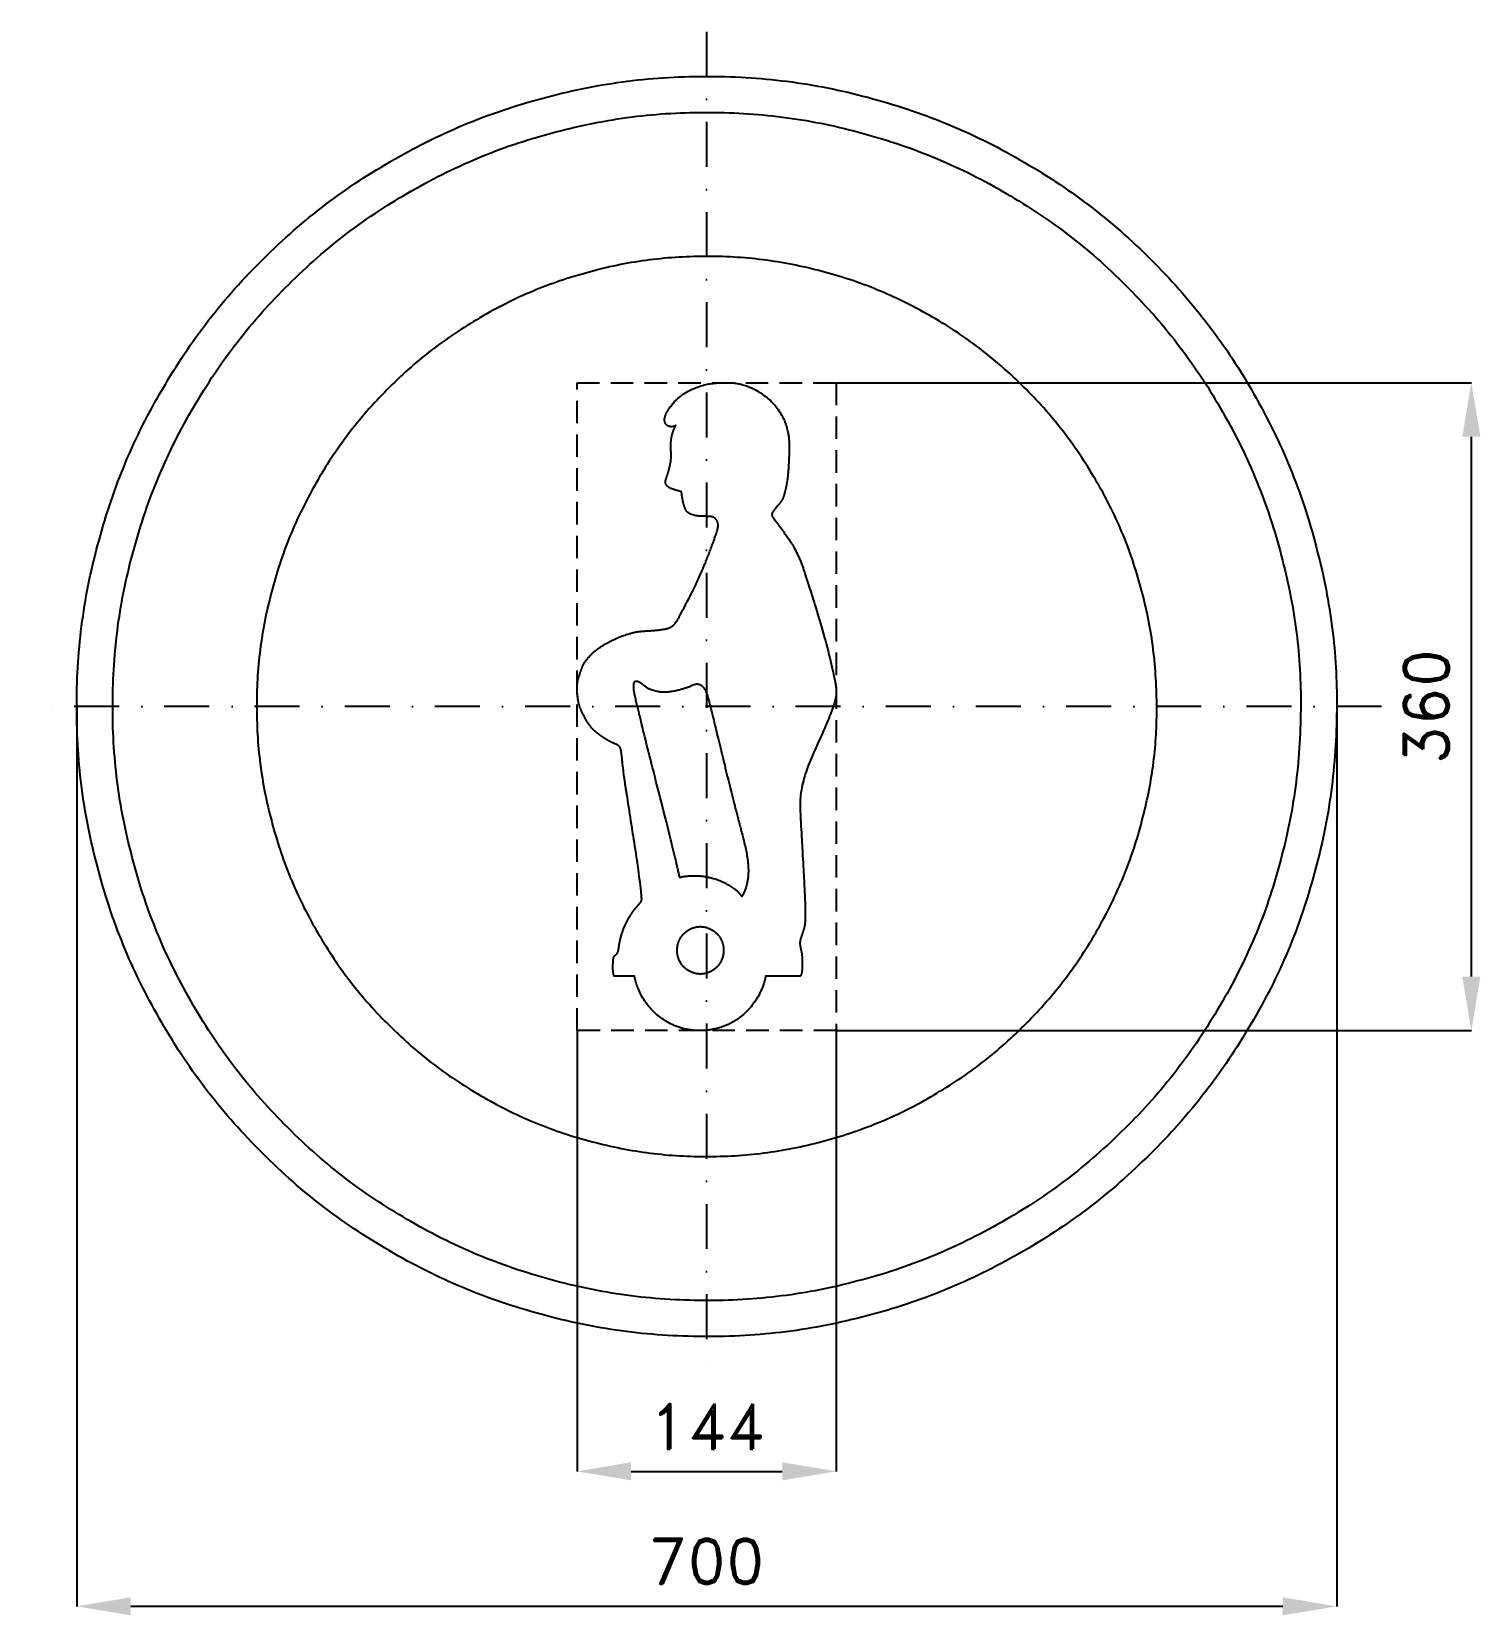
# Model space of a CAD drawing. Header units: millimetres. Extents: x -375 to 430, y -505 to 375.
import ezdxf

# ---------------------------------------------------------------- set-up
doc = ezdxf.new("R2010")
doc.units = ezdxf.units.MM
doc.header["$LTSCALE"] = 5
doc.linetypes.add('ČERCHOVANÁX2', pattern=[2, 1, -0.5, 0, -0.5])
doc.linetypes.add('ČÁRKOVANÁX2', pattern=[1.5, 1, -0.5])
doc.layers.add('Kóty', color=2, linetype='Continuous')
doc.layers.add('Značka', color=7, linetype='Continuous')
doc.styles.get("Standard").update_dxf_attribs({"font": 'romand.shx', "height": 25})
doc.dimstyles.get("Standard").update_dxf_attribs({"dimtxt": 25, "dimasz": 30, "dimexe": 0.18, "dimexo": 0.0625, "dimgap": 12.5, "dimtad": 1, "dimdec": 0, "dimzin": 0, "dimdsep": 46, "dimtxsty": 'Standard', "dimcen": 0.09, "dimadec": 0, "dimazin": 0, "dimtfac": 1, "dimtdec": 0, "dimtofl": 0, "dimtmove": 0, "dimatfit": 3, "dimfxl": 1, "dimtolj": 1, "dimtzin": 0, "dimarcsym": 0})

msp = doc.modelspace()

# ---------------------------------------------------------------- blocks, each defined once
blk = doc.blocks.new('*D2')
at = {"layer": 'Defpoints', "color": 0, "transparency": 16777216}
for p in [(72, 180), (424.84, 180), (72, -180)]:
    blk.add_point(p, dxfattribs=at)
at = {"layer": 'Kóty', "color": 0, "lineweight": -2, "transparency": 16777216}
for p, q in [((72.06, 180), (425.02, 180)), ((424.84, -150), (424.84, 150)), ((72.06, -180), (425.02, -180))]:
    blk.add_line(p, q, dxfattribs=at)
at = {"layer": 'Kóty', "color": 0, "transparency": 16777216}
for points in [[(419.84, 150), (429.84, 150), (424.84, 180)], [(419.84, -150), (429.84, -150), (424.84, -180)]]:
    blk.add_solid(points, dxfattribs=at)
at = {"layer": 'Kóty', "color": 0, "transparency": 16777216, "insert": (399.84, 0), "char_height": 25, "attachment_point": 5, "rotation": 90}
blk.add_mtext('\\A1;360', dxfattribs=at)
blk = doc.blocks.new('*D3')
at = {"layer": 'Defpoints', "color": 0, "transparency": 16777216}
for p in [(-349.98, 0), (350.05, 0.12), (350.05, -499.82)]:
    blk.add_point(p, dxfattribs=at)
at = {"layer": 'Kóty', "color": 0, "lineweight": -2, "transparency": 16777216}
for p, q in [((350.05, 0.06), (350.05, -500)), ((-349.98, -0.06), (-349.98, -500)), ((-319.98, -499.82), (320.05, -499.82))]:
    blk.add_line(p, q, dxfattribs=at)
at = {"layer": 'Kóty', "color": 0, "transparency": 16777216}
for points in [[(-319.98, -494.82), (-319.98, -504.82), (-349.98, -499.82)], [(320.05, -494.82), (320.05, -504.82), (350.05, -499.82)]]:
    blk.add_solid(points, dxfattribs=at)
at = {"layer": 'Kóty', "color": 0, "transparency": 16777216, "insert": (0.04, -474.82), "char_height": 25, "attachment_point": 5}
blk.add_mtext('\\A1;700', dxfattribs=at)
blk = doc.blocks.new('*D5')
at = {"layer": 'Defpoints', "color": 0, "transparency": 16777216}
for p in [(-72, -180), (72, -180), (72, -424.82)]:
    blk.add_point(p, dxfattribs=at)
at = {"layer": 'Kóty', "color": 0, "lineweight": -2, "transparency": 16777216}
for p, q in [((-72, -180.06), (-72, -425)), ((72, -180.06), (72, -425)), ((-42, -424.82), (42, -424.82))]:
    blk.add_line(p, q, dxfattribs=at)
at = {"layer": 'Kóty', "color": 0, "transparency": 16777216}
for points in [[(-42, -419.82), (-42, -429.82), (-72, -424.82)], [(42, -419.82), (42, -429.82), (72, -424.82)]]:
    blk.add_solid(points, dxfattribs=at)
at = {"layer": 'Kóty', "color": 0, "transparency": 16777216, "insert": (0, -399.82), "char_height": 25, "attachment_point": 5}
blk.add_mtext('\\A1;144', dxfattribs=at)

# ---------------------------------------------------------------- dimensions: what is measured, and where the dimension line sits
at = {"layer": 'Kóty'}
dim = msp.add_linear_dim(base=(424.84, 180), p1=(72, -180), p2=(72, 180), angle=90, dimstyle='Standard', dxfattribs=at)
dim.commit()
dim.dimension.update_dxf_attribs({"geometry": '*D2', "text_midpoint": (399.84, 0)})
for base, p1, p2, picture, middle in [((350.05, -499.82), (-349.98, 0), (350.05, 0.12), '*D3', (0.04, -474.82)), ((72, -424.82), (-72, -180), (72, -180), '*D5', (0, -399.82))]:
    dim = msp.add_linear_dim(base=base, p1=p1, p2=p2, dimstyle='Standard', dxfattribs=at)
    dim.commit()
    dim.dimension.update_dxf_attribs({"geometry": picture, "text_midpoint": middle})

# ---------------------------------------------------------------- linework, layer by layer
at = {"layer": 'Kóty'}
msp.add_lwpolyline([(424.84, -50.88), (424.84, 75)], dxfattribs=at)
at = {"layer": 'Značka', "color": 6, "linetype": 'ČERCHOVANÁX2', "lineweight": 25, "ltscale": 5}
for p, q in [((0, 375), (0, -375)), ((375, 0), (-375, 0))]:
    msp.add_line(p, q, dxfattribs=at)
at = {"layer": 'Značka', "color": 5}
for points in [[(350.05, 0.12), (350.04, -2.17), (350.02, -4.46, -0.032168), (346.54, -50.09, -0.035723), (336.91, -94.89, -0.036667), (321.88, -138.14, -0.034754), (300.84, -178.83, -0.034039), (275.01, -216.66, -0.034453), (244.28, -250.59, -0.03456), (209.56, -280.44, -0.034426), (171.07, -305.25, -0.034389), (129.8, -325.1, -0.034418), (86.2, -339.11, -0.034424), (41.21, -347.61, -0.034417), (-4.53, -349.85, -0.034416), (-50.19, -346.41, -0.034417), (-94.95, -336.74, -0.034417), (-138.17, -321.6, -0.034417), (-178.9, -300.67, -0.034417), (-216.73, -274.86, -0.034417), (-250.66, -244.11, -0.034417), (-280.51, -209.39, -0.034417), (-305.32, -170.9, -0.034417), (-325.17, -129.63, -0.034417), (-339.18, -86.04, -0.034417), (-347.67, -41.04, -0.034417), (-349.92, 4.7, -0.034417), (-346.48, 50.36, -0.034417), (-336.81, 95.12, -0.034417), (-321.67, 138.34, -0.034417), (-300.74, 179.07, -0.034417), (-274.93, 216.89, -0.034416), (-244.18, 250.82, -0.034418), (-209.45, 280.68, -0.034417), (-170.97, 305.49, -0.034415), (-129.7, 325.34, -0.034415), (-86.1, 339.35, -0.034415), (-41.11, 347.84, -0.034416), (4.63, 350.09, -0.034417), (50.29, 346.65, -0.034417), (95.05, 336.98, -0.034417), (138.27, 321.83, -0.034417), (179, 300.91, -0.034417), (216.82, 275.1, -0.034407), (250.76, 244.35, -0.034414), (280.62, 209.62, -0.034488), (305.42, 171.14, -0.034419), (325.25, 129.88, -0.034077), (339.28, 86.27, -0.03279), (347.56, 43.5, -0.034265), (350.05, 0.12)], [(6.41, 100.94), (6.41, 100.98), (6.41, 101.01), (6.38, 101.28), (6.34, 101.55), (6.29, 101.8), (6.23, 102.05), (6.16, 102.3), (6.07, 102.54), (6, 102.73), (5.92, 102.92), (5.81, 103.16), (5.69, 103.39), (5.55, 103.63), (5.41, 103.86), (5.28, 104.05), (5.14, 104.23), (5, 104.4), (4.84, 104.57), (4.72, 104.69), (4.58, 104.81), (4.41, 104.94), (4.23, 105.07), (4.16, 105.11), (4.09, 105.16), (4.03, 105.19), (3.97, 105.23), (3.91, 105.26), (3.85, 105.29), (3.8, 105.32), (3.75, 105.34), (3.69, 105.36), (3.64, 105.39), (3.63, 105.39), (3.62, 105.39), (3.45, 105.43), (3.27, 105.46), (2.92, 105.52), (2.57, 105.56), (1.65, 105.66), (0.72, 105.71), (-0.57, 105.75), (-1.85, 105.77), (-3.16, 105.81, -0.011345), (-4.47, 105.89, -0.01364), (-5.5, 106, -0.018769), (-6.52, 106.18, -0.027261), (-7.76, 106.51, -0.029423), (-8.96, 106.97), (-9.3, 107.13), (-9.63, 107.31), (-9.89, 107.48), (-10.15, 107.67), (-10.4, 107.87), (-10.63, 108.09), (-10.81, 108.27), (-10.97, 108.45), (-11.16, 108.7), (-11.34, 108.96), (-11.48, 109.18), (-11.61, 109.41), (-11.71, 109.6), (-11.8, 109.8), (-11.88, 110), (-11.96, 110.21), (-12.03, 110.37), (-12.08, 110.54), (-12.15, 110.75), (-12.21, 110.96), (-12.34, 111.29), (-12.48, 111.62), (-12.58, 111.89), (-12.67, 112.17), (-12.76, 112.46), (-12.84, 112.74), (-12.9, 112.97), (-12.96, 113.19), (-13.03, 113.48), (-13.09, 113.77), (-13.21, 114.31), (-13.32, 114.84), (-13.41, 115.29), (-13.49, 115.75), (-13.56, 116.2), (-13.63, 116.65), (-13.68, 117.01), (-13.73, 117.38), (-13.78, 117.83), (-13.83, 118.29), (-13.85, 118.42), (-13.86, 118.55), (-13.87, 118.66), (-13.88, 118.77), (-13.9, 118.88), (-13.91, 118.99), (-13.92, 119.08), (-13.93, 119.17), (-13.94, 119.26), (-13.94, 119.36), (-13.95, 119.37), (-13.95, 119.39), (-13.95, 119.39), (-13.96, 119.39), (-13.98, 119.4), (-13.99, 119.4), (-14.02, 119.41), (-14.06, 119.42), (-14.1, 119.43), (-14.14, 119.44), (-14.19, 119.45), (-14.24, 119.47), (-14.27, 119.48), (-14.31, 119.49), (-14.35, 119.5), (-14.4, 119.51), (-14.5, 119.54), (-14.61, 119.57), (-14.7, 119.6), (-14.79, 119.62), (-14.88, 119.65), (-14.97, 119.67), (-15.04, 119.69), (-15.11, 119.71), (-15.2, 119.74), (-15.29, 119.76), (-15.56, 119.83), (-15.83, 119.91), (-16.05, 119.97), (-16.27, 120.03), (-16.49, 120.1), (-16.71, 120.16), (-16.89, 120.21), (-17.07, 120.26), (-17.29, 120.33), (-17.51, 120.39), (-17.84, 120.49), (-18.16, 120.6), (-18.43, 120.69), (-18.7, 120.78), (-18.96, 120.88), (-19.23, 120.98), (-19.44, 121.07), (-19.65, 121.16), (-19.9, 121.27), (-20.16, 121.4), (-20.34, 121.49), (-20.53, 121.58), (-20.68, 121.66), (-20.83, 121.75), (-20.97, 121.83), (-21.12, 121.93), (-21.23, 122), (-21.34, 122.08), (-21.48, 122.19), (-21.61, 122.3), (-21.73, 122.4), (-21.84, 122.51), (-21.94, 122.6), (-22.03, 122.69), (-22.11, 122.79), (-22.2, 122.89), (-22.26, 122.97), (-22.32, 123.06), (-22.39, 123.17), (-22.46, 123.28), (-22.54, 123.41), (-22.6, 123.55), (-22.65, 123.67), (-22.7, 123.79), (-22.74, 123.91), (-22.77, 124.04), (-22.8, 124.14), (-22.82, 124.24), (-22.84, 124.37), (-22.86, 124.49), (-22.87, 124.61), (-22.88, 124.73), (-22.88, 124.83), (-22.88, 124.92), (-22.88, 125.02), (-22.87, 125.12), (-22.87, 125.19), (-22.86, 125.27, -0.007014), (-22.84, 125.37, -0.005167), (-22.83, 125.46, -0.008899), (-22.8, 125.64, -0.01042), (-22.76, 125.81), (-22.72, 125.95), (-22.68, 126.09), (-22.64, 126.23), (-22.59, 126.37), (-22.55, 126.48), (-22.51, 126.59), (-22.46, 126.73), (-22.41, 126.87), (-22.35, 127.03), (-22.3, 127.19), (-22.25, 127.32), (-22.2, 127.45), (-22.15, 127.58), (-22.1, 127.72), (-22.07, 127.82), (-22.03, 127.93), (-21.98, 128.06), (-21.94, 128.19), (-21.87, 128.4), (-21.8, 128.62), (-21.74, 128.79), (-21.68, 128.97), (-21.63, 129.15), (-21.58, 129.32), (-21.53, 129.46), (-21.49, 129.61), (-21.44, 129.79), (-21.39, 129.96), (-21.32, 130.18), (-21.26, 130.4), (-21.21, 130.59), (-21.16, 130.77), (-21.11, 130.96), (-21.06, 131.14), (-21.02, 131.29), (-20.98, 131.43), (-20.94, 131.62), (-20.89, 131.8), (-20.83, 132.02), (-20.78, 132.24), (-20.73, 132.42), (-20.69, 132.61), (-20.65, 132.79), (-20.6, 132.97), (-20.57, 133.12), (-20.54, 133.27), (-20.49, 133.45), (-20.45, 133.64), (-20.43, 133.74), (-20.41, 133.85), (-20.39, 133.94), (-20.37, 134.03), (-20.35, 134.12), (-20.33, 134.21), (-20.32, 134.28), (-20.3, 134.35), (-20.28, 134.44), (-20.26, 134.53), (-20.23, 134.67), (-20.2, 134.82), (-20.18, 134.93), (-20.15, 135.05), (-20.13, 135.17), (-20.1, 135.29), (-20.08, 135.39), (-20.07, 135.49), (-20.04, 135.61), (-20.02, 135.73, 0.007733), (-19.94, 136.27, 0.008587), (-19.87, 136.81, 0.006983), (-19.83, 137.26, 0.005767), (-19.8, 137.72, 0.004943), (-19.77, 138.18, 0.004605), (-19.76, 138.63), (-19.75, 139), (-19.75, 139.37), (-19.75, 139.83), (-19.76, 140.28), (-19.77, 140.72), (-19.79, 141.17), (-19.8, 141.53), (-19.82, 141.9), (-19.83, 142.27), (-19.84, 142.63), (-19.86, 142.93), (-19.87, 143.22), (-19.88, 143.59), (-19.88, 143.95), (-19.89, 144.42), (-19.9, 144.88), (-19.9, 145.27), (-19.89, 145.66), (-19.88, 146.05, -0.003933), (-19.86, 146.44), (-19.84, 146.75, -0.003842), (-19.82, 147.06, -0.004579), (-19.79, 147.44, -0.003318), (-19.75, 147.83, -0.003791), (-19.7, 148.25, -0.005346), (-19.64, 148.66, -0.00491), (-19.59, 149.01, -0.004395), (-19.53, 149.36, -0.004083), (-19.46, 149.7), (-19.39, 150.05), (-19.33, 150.32), (-19.27, 150.6), (-19.18, 150.94), (-19.09, 151.28), (-18.94, 151.8), (-18.79, 152.31), (-18.65, 152.74), (-18.5, 153.16), (-18.35, 153.58), (-18.18, 153.99), (-18.05, 154.33), (-17.9, 154.66), (-17.75, 155), (-17.59, 155.35), (-17.56, 155.41), (-17.53, 155.47), (-17.53, 155.48), (-17.52, 155.49), (-17.51, 155.52), (-17.5, 155.54), (-17.47, 155.6), (-17.44, 155.66), (-17.4, 155.74), (-17.36, 155.82), (-17.32, 155.9), (-17.28, 155.98), (-17.25, 156.05), (-17.22, 156.11), (-17.19, 156.18), (-17.15, 156.25), (-17.15, 156.26), (-17.14, 156.28), (-17.15, 156.27), (-17.16, 156.26), (-17.18, 156.24), (-17.2, 156.23), (-17.23, 156.21), (-17.25, 156.19), (-17.27, 156.17), (-17.3, 156.15), (-17.32, 156.14), (-17.34, 156.12), (-17.37, 156.11), (-17.39, 156.09), (-17.46, 156.05), (-17.53, 156.01), (-17.58, 155.98), (-17.64, 155.94), (-17.7, 155.91), (-17.76, 155.89), (-17.81, 155.87), (-17.85, 155.84), (-17.91, 155.82), (-17.97, 155.8), (-18.09, 155.75), (-18.21, 155.71), (-18.31, 155.68), (-18.41, 155.66), (-18.51, 155.63), (-18.61, 155.61), (-18.69, 155.6), (-18.77, 155.58), (-18.88, 155.57), (-18.98, 155.56), (-19.24, 155.53), (-19.5, 155.52), (-19.72, 155.52), (-19.94, 155.53), (-20.16, 155.56), (-20.37, 155.59), (-20.54, 155.63), (-20.71, 155.68), (-20.92, 155.75), (-21.12, 155.82), (-21.32, 155.91), (-21.5, 155.99), (-21.66, 156.08), (-21.8, 156.17), (-21.95, 156.27), (-22.08, 156.37), (-22.19, 156.46), (-22.29, 156.56), (-22.41, 156.68), (-22.52, 156.81), (-22.67, 156.99), (-22.8, 157.18), (-22.9, 157.34), (-22.99, 157.51), (-23.06, 157.69), (-23.13, 157.87), (-23.18, 158.01), (-23.23, 158.16), (-23.27, 158.35), (-23.31, 158.54), (-23.35, 158.84, -0.018797), (-23.37, 159.15, -0.015742), (-23.37, 159.4, -0.013002), (-23.36, 159.66, -0.011326), (-23.34, 159.92, -0.010521), (-23.31, 160.17, -0.007786), (-23.27, 160.37), (-23.23, 160.58), (-23.17, 160.83), (-23.11, 161.08, -0.016142), (-22.88, 161.84, -0.018032), (-22.6, 162.58, -0.014648), (-22.34, 163.18, -0.012147), (-22.04, 163.77), (-21.72, 164.34), (-21.37, 164.91), (-21.08, 165.35), (-20.78, 165.78), (-20.39, 166.32), (-19.98, 166.85), (-19.17, 167.86, -0.010831), (-18.32, 168.85), (-17.59, 169.64), (-16.82, 170.4), (-16.04, 171.13), (-15.23, 171.84), (-14.57, 172.38), (-13.89, 172.9), (-13.01, 173.52), (-12.12, 174.11), (-11.23, 174.67), (-10.33, 175.21), (-9.56, 175.63), (-8.77, 176.02), (-7.98, 176.4), (-7.18, 176.76), (-6.53, 177.03), (-5.87, 177.28), (-5.05, 177.58), (-4.21, 177.87), (-3.2, 178.19), (-2.19, 178.49), (-1.33, 178.72), (-0.48, 178.93), (0.38, 179.11), (1.25, 179.28), (1.94, 179.4), (2.64, 179.51), (3.51, 179.63), (4.39, 179.73), (5.23, 179.81), (6.07, 179.88), (6.77, 179.93), (7.48, 179.96), (8.18, 179.99), (8.88, 180), (9.45, 180), (10.01, 180), (10.72, 179.99), (11.43, 179.97), (12.47, 179.93), (13.51, 179.88), (14.37, 179.82), (15.23, 179.74), (16.09, 179.64), (16.95, 179.51), (17.63, 179.4), (18.31, 179.27), (19.15, 179.09), (19.99, 178.87), (21.39, 178.47, -0.014148), (22.76, 178.01), (23.89, 177.56), (25, 177.06), (26.1, 176.52), (27.18, 175.95), (28.03, 175.46), (28.86, 174.95), (29.89, 174.28), (30.9, 173.58), (31.82, 172.94), (32.72, 172.27), (33.46, 171.69), (34.18, 171.1), (34.88, 170.49), (35.57, 169.86), (36.11, 169.35), (36.63, 168.82), (37.27, 168.14), (37.89, 167.44), (38.59, 166.61), (39.27, 165.75), (39.81, 165.02), (40.32, 164.26), (40.82, 163.49), (41.29, 162.71), (41.65, 162.07), (41.99, 161.43), (42.4, 160.61), (42.79, 159.78), (43.16, 158.95), (43.5, 158.11), (43.77, 157.4), (44.02, 156.69), (44.26, 155.97), (44.47, 155.24), (44.63, 154.66), (44.78, 154.07), (44.95, 153.34), (45.1, 152.6, -0.007877), (45.32, 151.38, -0.009227), (45.51, 150.16, -0.007625), (45.62, 149.14, -0.00635), (45.72, 148.12, -0.005527), (45.79, 147.09, -0.005135), (45.83, 146.07, -0.003853), (45.86, 145.24, -0.003592), (45.87, 144.42, -0.003676), (45.87, 143.39, -0.002224), (45.86, 142.36), (45.85, 141.49), (45.82, 140.62), (45.8, 139.89), (45.78, 139.17), (45.75, 138.44), (45.71, 137.72), (45.69, 137.14), (45.66, 136.56), (45.62, 135.84), (45.58, 135.12), (45.54, 134.42), (45.5, 133.72), (45.46, 133.14), (45.43, 132.56), (45.39, 131.98), (45.35, 131.4), (45.32, 130.94), (45.28, 130.47), (45.23, 129.89), (45.18, 129.31), (45.12, 128.64, -0.002364), (45.05, 127.97, -0.002304), (44.99, 127.42, -0.002418), (44.93, 126.86, -0.002531), (44.86, 126.3, -0.002747), (44.78, 125.75, -0.00256), (44.72, 125.31, -0.002909), (44.65, 124.87, -0.003267), (44.55, 124.32, -0.002267), (44.45, 123.77, -0.002046), (44.36, 123.26, -0.00301), (44.26, 122.76, -0.002682), (44.17, 122.34, -0.001971), (44.08, 121.92, -0.00145), (43.98, 121.5, -0.001381), (43.89, 121.08, -0.000817), (43.81, 120.75, -0.000517), (43.73, 120.41, -0.000564), (43.62, 119.99, -0.000496), (43.52, 119.57, -0.00169), (43.37, 118.96, -0.003837), (43.21, 118.35, -0.004865), (43.07, 117.84, -0.006455), (42.92, 117.34, -0.007825), (42.76, 116.84, -0.009196), (42.58, 116.35, -0.008836), (42.43, 115.97, -0.011258), (42.26, 115.59, -0.013403), (42.02, 115.13, -0.009297), (41.77, 114.68), (41.65, 114.47), (41.52, 114.27), (41.41, 114.11), (41.3, 113.94), (41.18, 113.78), (41.07, 113.62), (40.97, 113.49), (40.87, 113.36), (40.77, 113.23), (40.67, 113.09), (40.65, 113.07), (40.63, 113.05), (40.37, 112.72), (40.11, 112.39), (39.64, 111.81), (39.17, 111.23), (38.29, 110.15, 0.006212), (37.41, 109.05, 0.012817), (36.98, 108.46, 0.02887), (36.59, 107.84, 0.024234), (36.43, 107.53, 0.037696), (36.31, 107.19, 0.030563), (36.26, 106.97, 0.035078), (36.24, 106.74, 0.035046), (36.26, 106.52, 0.031749), (36.3, 106.3, 0.029788), (36.37, 106.07), (36.47, 105.84, 0.02458), (36.65, 105.49), (36.87, 105.15, 0.014021), (37.34, 104.49), (37.84, 103.84), (38.98, 102.36, -0.005495), (40.09, 100.86), (40.66, 100.07), (41.22, 99.28), (41.69, 98.62), (42.16, 97.96), (42.63, 97.3), (43.1, 96.64), (43.48, 96.11), (43.85, 95.58), (44.32, 94.92), (44.78, 94.26, -0.008688), (46.7, 91.44, -0.014868), (48.47, 88.54, -0.012586), (49.64, 86.41, -0.012136), (50.71, 84.23, -0.010563), (51.65, 82.07, -0.008531), (52.51, 79.87, -0.00535), (53.2, 77.97, -0.003113), (53.86, 76.05, -0.002038), (54.79, 73.28), (55.7, 70.51), (56.46, 68.19), (57.22, 65.86), (57.84, 63.92), (58.45, 61.98), (59.06, 60.04), (59.67, 58.1), (60.14, 56.54), (60.62, 54.98), (61.21, 53.03), (61.79, 51.08), (62.5, 48.68), (63.21, 46.27), (63.79, 44.27), (64.37, 42.26), (64.93, 40.25), (65.49, 38.24), (65.94, 36.63), (66.37, 35.02), (66.91, 33), (67.44, 30.99), (67.94, 29.03), (68.44, 27.08), (68.84, 25.45), (69.24, 23.82), (69.62, 22.18), (69.99, 20.55), (70.28, 19.23), (70.56, 17.92), (70.9, 16.27), (71.23, 14.62), (71.35, 13.97), (71.47, 13.32), (71.57, 12.78), (71.66, 12.24), (71.74, 11.7), (71.81, 11.16), (71.86, 10.72), (71.91, 10.29), (71.95, 9.74), (71.98, 9.2), (71.99, 8.95), (72, 8.71), (72, 8.5), (72, 8.3), (72, 8.09), (72, 7.89), (71.99, 7.72), (71.99, 7.56), (71.98, 7.36), (71.96, 7.15, -0.013721), (71.88, 6.25, -0.013181), (71.75, 5.36), (71.61, 4.62), (71.44, 3.89), (71.26, 3.15), (71.05, 2.43), (70.88, 1.85), (70.69, 1.27), (70.45, 0.55), (70.21, -0.17), (69.71, -1.59), (69.2, -3), (68.76, -4.17), (68.31, -5.33), (67.85, -6.49), (67.38, -7.64), (67, -8.56), (66.61, -9.47), (66.12, -10.61), (65.63, -11.75), (64.97, -13.25), (64.3, -14.74), (63.74, -15.98), (63.17, -17.22), (62.61, -18.46), (62.04, -19.7), (61.59, -20.7), (61.14, -21.69), (60.58, -22.94), (60.03, -24.18), (59.37, -25.69), (58.72, -27.2), (58.19, -28.47), (57.67, -29.74), (57.16, -31.01), (56.67, -32.29), (56.28, -33.32), (55.91, -34.35), (55.45, -35.65), (55.01, -36.96), (54.53, -38.43), (54.08, -39.92), (53.72, -41.17), (53.4, -42.42), (53.1, -43.68), (52.83, -44.95), (52.64, -45.97), (52.47, -46.99), (52.32, -48.08), (52.2, -49.17), (52.18, -49.36), (52.17, -49.55), (52.16, -49.57), (52.16, -49.59), (52.16, -49.63), (52.15, -49.66), (52.15, -49.76), (52.14, -49.85), (52.13, -49.97), (52.12, -50.09), (52.1, -50.22), (52.09, -50.34), (52.09, -50.44), (52.08, -50.54), (52.07, -50.66), (52.06, -50.78), (52.04, -51.08), (52.03, -51.37), (52.02, -51.61), (52.01, -51.86), (52, -52.1), (51.99, -52.34), (51.99, -52.54), (51.98, -52.73), (51.98, -52.94), (51.97, -53.15), (51.97, -53.18), (51.97, -53.22), (51.97, -53.44), (51.96, -53.67), (51.96, -54.12), (51.96, -54.56), (51.96, -55.68), (51.97, -56.8), (52.01, -58.29), (52.06, -59.79), (52.12, -61.28), (52.19, -62.77), (52.26, -63.96), (52.32, -65.15), (52.41, -66.64), (52.5, -68.13), (52.61, -70.1), (52.73, -72.07), (52.82, -73.71), (52.92, -75.36), (53.01, -77), (53.1, -78.64), (53.17, -79.95), (53.25, -81.26), (53.34, -82.9), (53.43, -84.54), (53.54, -86.54), (53.65, -88.54), (53.74, -90.2), (53.83, -91.87), (53.92, -93.53), (54.01, -95.2), (54.09, -96.53), (54.16, -97.86), (54.24, -99.53), (54.33, -101.19), (54.41, -102.84), (54.49, -104.49), (54.55, -105.86), (54.61, -107.24), (54.65, -108.61), (54.69, -109.98), (54.72, -111.08), (54.74, -112.18), (54.75, -113.56), (54.75, -114.93), (54.75, -115.41), (54.75, -115.88), (54.75, -116.28), (54.74, -116.67), (54.74, -117.07), (54.73, -117.47), (54.72, -117.78), (54.71, -118.1), (54.7, -118.5), (54.69, -118.89), (54.68, -119.23), (54.66, -119.57), (54.65, -119.85), (54.63, -120.13), (54.61, -120.41), (54.59, -120.69), (54.57, -120.91), (54.54, -121.14), (54.5, -121.41), (54.45, -121.69), (54.42, -121.88), (54.38, -122.07), (54.35, -122.23), (54.31, -122.39), (54.27, -122.55), (54.23, -122.7), (54.2, -122.83), (54.16, -122.95), (54.12, -123.11), (54.07, -123.27), (54.01, -123.48), (53.94, -123.7), (53.88, -123.89), (53.83, -124.07), (53.76, -124.25), (53.7, -124.43), (53.65, -124.57), (53.61, -124.72), (53.54, -124.9), (53.48, -125.08), (53.4, -125.31), (53.32, -125.53), (53.25, -125.72), (53.19, -125.91), (53.12, -126.1), (53.05, -126.29), (53, -126.44), (52.95, -126.6), (52.88, -126.79), (52.82, -126.98), (52.74, -127.2), (52.67, -127.42), (52.61, -127.6), (52.55, -127.79), (52.49, -127.97), (52.43, -128.16), (52.38, -128.31), (52.34, -128.45), (52.29, -128.64), (52.23, -128.83), (52.2, -128.93), (52.18, -129.03), (52.15, -129.12), (52.13, -129.21), (52.11, -129.29), (52.09, -129.38), (52.07, -129.45), (52.06, -129.51), (52.04, -129.6), (52.02, -129.69), (52, -129.78), (51.98, -129.88), (51.96, -129.96), (51.95, -130.04), (51.93, -130.12), (51.92, -130.2), (51.91, -130.26), (51.9, -130.32), (51.89, -130.4), (51.88, -130.48), (51.85, -130.73), (51.83, -130.99), (51.82, -131.19), (51.82, -131.41), (51.82, -131.62), (51.83, -131.82), (51.84, -131.99), (51.85, -132.16), (51.87, -132.37), (51.9, -132.58), (51.92, -132.79), (51.95, -133), (51.98, -133.17), (52.01, -133.34), (52.05, -133.51), (52.08, -133.68), (52.11, -133.82), (52.14, -133.96), (52.18, -134.13), (52.22, -134.3), (52.27, -134.52), (52.32, -134.73), (52.36, -134.91), (52.4, -135.09), (52.44, -135.26), (52.49, -135.44), (52.52, -135.58), (52.55, -135.73), (52.59, -135.91), (52.63, -136.08), (52.68, -136.31), (52.72, -136.54), (52.76, -136.73), (52.79, -136.92), (52.82, -137.11), (52.85, -137.3), (52.88, -137.45), (52.9, -137.61), (52.92, -137.8), (52.94, -137.99), (52.95, -138.09), (52.96, -138.19), (52.97, -138.27), (52.97, -138.35), (52.98, -138.43), (52.99, -138.51), (52.99, -138.58), (52.99, -138.65), (52.99, -138.73), (53, -138.81), (53, -138.91), (53, -139.01), (53, -139.1), (53, -139.18), (53, -139.27), (53, -139.35), (53, -139.42), (53, -139.49), (53, -139.57), (53, -139.66), (53, -139.95), (53, -140.23), (53, -140.47), (53, -140.71), (53, -140.95), (53.01, -141.19), (53.01, -141.38), (53.01, -141.57), (53.02, -141.81), (53.02, -142.05), (53.03, -142.33), (53.04, -142.6), (53.04, -142.83), (53.05, -143.06), (53.05, -143.29), (53.05, -143.52), (53.06, -143.71), (53.06, -143.89), (53.06, -144.12), (53.06, -144.35), (53.06, -144.62), (53.05, -144.9), (53.05, -145.12), (53.04, -145.35), (53.03, -145.58), (53.02, -145.81), (53.01, -145.99), (52.99, -146.17), (52.98, -146.4), (52.95, -146.62), (52.93, -146.87), (52.9, -147.11), (52.87, -147.31), (52.84, -147.51), (52.8, -147.71), (52.76, -147.91), (52.72, -148.07), (52.68, -148.22), (52.62, -148.42), (52.55, -148.61), (52.53, -148.69), (52.5, -148.77), (52.47, -148.83), (52.44, -148.9), (52.42, -148.96), (52.39, -149.03), (52.36, -149.08), (52.34, -149.13), (52.31, -149.19), (52.27, -149.26), (52.25, -149.3), (52.23, -149.34), (52.21, -149.38), (52.19, -149.41), (52.17, -149.45), (52.15, -149.48), (52.13, -149.51), (52.11, -149.54), (52.09, -149.57), (52.07, -149.61), (52.05, -149.63), (52.03, -149.65), (52.01, -149.67), (52, -149.69), (51.99, -149.71), (51.97, -149.73), (51.96, -149.74), (51.95, -149.76), (51.93, -149.78), (51.92, -149.8), (32.77, -149.8), (32.77, -149.82), (32.76, -149.84), (32.73, -150), (32.69, -150.17), (32.66, -150.32), (32.62, -150.47), (32.59, -150.63), (32.55, -150.78), (32.52, -150.9), (32.49, -151.03), (32.46, -151.16), (32.43, -151.29), (32.43, -151.31), (32.42, -151.33), (32.38, -151.49), (32.34, -151.65), (32.26, -151.96), (32.18, -152.28), (31.96, -153.06), (31.73, -153.84), (31.39, -154.87), (31.01, -155.89), (30.61, -156.89), (30.18, -157.89), (29.81, -158.68), (29.42, -159.45), (28.91, -160.41), (28.37, -161.35), (27.75, -162.4), (27.1, -163.43), (26.53, -164.26), (25.93, -165.08), (25.32, -165.88), (24.68, -166.67), (24.15, -167.28), (23.61, -167.88), (22.91, -168.61), (22.19, -169.33), (21.32, -170.17), (20.43, -170.98), (19.66, -171.63), (18.87, -172.26), (18.07, -172.87), (17.25, -173.46), (16.58, -173.91), (15.9, -174.34), (15.04, -174.86), (14.17, -175.36), (13.09, -175.95, -0.009284), (11.99, -176.5, -0.008569), (11.07, -176.93, -0.007832), (10.13, -177.33, -0.007564), (9.18, -177.71, -0.007704), (8.22, -178.05, -0.006535), (7.44, -178.3, -0.007226), (6.66, -178.54, -0.007901), (5.68, -178.8, -0.00488), (4.69, -179.04), (4.2, -179.15), (3.71, -179.26), (3.31, -179.34), (2.9, -179.42), (2.49, -179.49, -0.003048), (2.07, -179.56), (1.75, -179.6, -0.002442), (1.42, -179.65, -0.002844), (1, -179.71, -0.002544), (0.59, -179.76, -0.001931), (0.27, -179.79, -0.00218), (-0.04, -179.82, -0.002031), (-0.31, -179.85, -0.00202), (-0.57, -179.88, -0.002145), (-0.83, -179.9), (-1.1, -179.92), (-1.31, -179.93), (-1.52, -179.94), (-1.78, -179.96), (-2.05, -179.97), (-2.24, -179.97), (-2.43, -179.98), (-2.59, -179.98), (-2.75, -179.99), (-2.91, -179.99), (-3.07, -179.99), (-3.2, -180), (-3.33, -180), (-3.47, -180), (-3.61, -180), (-3.63, -180), (-3.65, -180), (-3.68, -180), (-3.7, -180), (-3.75, -180), (-3.8, -180), (-3.92, -180), (-4.04, -180), (-4.2, -179.99), (-4.36, -179.99), (-4.52, -179.99), (-4.68, -179.98), (-4.81, -179.98), (-4.94, -179.98), (-5.1, -179.97), (-5.26, -179.97), (-5.64, -179.95), (-6.02, -179.93), (-6.34, -179.91), (-6.65, -179.88), (-6.97, -179.85), (-7.28, -179.82), (-7.54, -179.8), (-7.79, -179.77), (-8.1, -179.73), (-8.42, -179.69, -0.00534), (-9.34, -179.56, -0.006997), (-10.25, -179.41), (-11.01, -179.26), (-11.77, -179.1), (-12.53, -178.92), (-13.28, -178.72), (-13.87, -178.56), (-14.47, -178.38), (-15.2, -178.13), (-15.94, -177.88), (-17.08, -177.46, -0.009597), (-18.2, -177), (-19.13, -176.59), (-20.04, -176.15), (-20.94, -175.68), (-21.82, -175.19), (-22.52, -174.78), (-23.21, -174.35), (-24.06, -173.79), (-24.89, -173.21), (-25.86, -172.5), (-26.82, -171.76), (-27.6, -171.12), (-28.35, -170.45), (-29.09, -169.76), (-29.81, -169.05), (-30.37, -168.47), (-30.92, -167.88), (-31.58, -167.12), (-32.23, -166.34), (-32.99, -165.39), (-33.73, -164.41), (-34.31, -163.58), (-34.88, -162.73), (-35.41, -161.87), (-35.93, -160.99), (-36.32, -160.27), (-36.69, -159.55), (-37.13, -158.63), (-37.56, -157.71), (-37.76, -157.25), (-37.95, -156.8), (-38.11, -156.41), (-38.26, -156.03), (-38.41, -155.64), (-38.55, -155.25), (-38.66, -154.94), (-38.77, -154.63), (-38.9, -154.24), (-39.03, -153.85), (-39.12, -153.55), (-39.22, -153.25), (-39.3, -153), (-39.37, -152.75), (-39.44, -152.5), (-39.51, -152.25), (-39.56, -152.04), (-39.62, -151.84), (-39.68, -151.59), (-39.74, -151.33), (-39.79, -151.15), (-39.83, -150.97), (-39.87, -150.81), (-39.9, -150.66), (-39.94, -150.5), (-39.97, -150.35), (-40, -150.23), (-40.02, -150.1), (-40.05, -149.97), (-40.08, -149.84), (-40.09, -149.82), (-40.09, -149.8), (-51.28, -149.8), (-51.29, -149.77), (-51.3, -149.75), (-51.31, -149.73), (-51.32, -149.71), (-51.33, -149.69), (-51.34, -149.67), (-51.35, -149.66), (-51.36, -149.64), (-51.36, -149.62), (-51.37, -149.6), (-51.45, -149.41), (-51.52, -149.22), (-51.58, -149.06), (-51.62, -148.9), (-51.67, -148.73), (-51.71, -148.57), (-51.74, -148.43), (-51.77, -148.3), (-51.8, -148.13), (-51.83, -147.97), (-51.87, -147.74), (-51.9, -147.52), (-51.93, -147.34), (-51.95, -147.15), (-51.97, -146.96), (-51.99, -146.78), (-52, -146.63), (-52.01, -146.48), (-52.03, -146.29), (-52.04, -146.1), (-52.05, -145.87), (-52.06, -145.63), (-52.07, -145.43), (-52.07, -145.23), (-52.07, -145.03), (-52.08, -144.83), (-52.08, -144.67), (-52.08, -144.51), (-52.07, -144.31), (-52.07, -144.11), (-52.07, -143.87), (-52.06, -143.63), (-52.06, -143.44), (-52.05, -143.24), (-52.04, -143.04), (-52.03, -142.84), (-52.02, -142.69), (-52.02, -142.53), (-52, -142.33), (-51.99, -142.13), (-51.99, -142.04), (-51.98, -141.95), (-51.98, -141.88), (-51.98, -141.8), (-51.97, -141.73), (-51.96, -141.65), (-51.96, -141.59), (-51.96, -141.53), (-51.95, -141.46), (-51.95, -141.38), (-51.94, -141.3), (-51.94, -141.21), (-51.93, -141.14), (-51.93, -141.07), (-51.92, -141), (-51.91, -140.93), (-51.91, -140.87), (-51.91, -140.82), (-51.9, -140.75), (-51.89, -140.68), (-51.88, -140.48), (-51.86, -140.28), (-51.84, -140.12), (-51.82, -139.96), (-51.79, -139.79), (-51.75, -139.63), (-51.72, -139.51), (-51.69, -139.38), (-51.63, -139.23), (-51.57, -139.08), (-51.54, -139.01), (-51.51, -138.94), (-51.49, -138.89), (-51.46, -138.84), (-51.43, -138.79), (-51.4, -138.74), (-51.38, -138.69), (-51.35, -138.65), (-51.32, -138.61), (-51.28, -138.56), (-51.25, -138.51), (-51.21, -138.47), (-51.18, -138.43), (-51.14, -138.39), (-51.11, -138.35), (-51.07, -138.32), (-51.05, -138.29), (-51.01, -138.26), (-50.98, -138.23), (-50.94, -138.2), (-50.88, -138.15), (-50.82, -138.1), (-50.76, -138.06), (-50.71, -138.01), (-50.66, -137.98), (-50.6, -137.94), (-50.56, -137.91), (-50.52, -137.87), (-50.46, -137.83), (-50.41, -137.79), (-50.35, -137.75), (-50.29, -137.7), (-50.24, -137.66), (-50.2, -137.62), (-50.15, -137.58), (-50.1, -137.54), (-50.07, -137.5), (-50.03, -137.47), (-49.99, -137.42), (-49.95, -137.37), (-49.88, -137.31), (-49.82, -137.24), (-49.78, -137.17), (-49.73, -137.11), (-49.69, -137.05), (-49.65, -136.98), (-49.61, -136.93), (-49.58, -136.88), (-49.54, -136.81), (-49.51, -136.74), (-49.44, -136.6), (-49.38, -136.46), (-49.33, -136.34), (-49.28, -136.22), (-49.24, -136.1), (-49.2, -135.97), (-49.17, -135.87), (-49.14, -135.78), (-49.11, -135.65), (-49.08, -135.52), (-49.06, -135.47), (-49.05, -135.41), (-49.04, -135.36), (-49.03, -135.32), (-49.02, -135.27), (-49.01, -135.22), (-49, -135.18), (-48.99, -135.14), (-48.99, -135.1), (-48.98, -135.05), (-48.96, -134.95), (-48.94, -134.85), (-48.93, -134.77), (-48.92, -134.68), (-48.91, -134.6), (-48.89, -134.52), (-48.88, -134.45), (-48.88, -134.38), (-48.87, -134.31), (-48.86, -134.24), (-48.85, -134.23), (-48.85, -134.21), (-48.84, -134.13), (-48.83, -134.05), (-48.81, -133.88), (-48.78, -133.72), (-48.72, -133.31), (-48.66, -132.9), (-48.57, -132.35), (-48.48, -131.8), (-48.38, -131.26), (-48.28, -130.71), (-48.19, -130.28), (-48.1, -129.84), (-47.97, -129.31), (-47.84, -128.77), (-47.7, -128.24), (-47.56, -127.71), (-47.44, -127.28), (-47.31, -126.84), (-47.18, -126.41), (-47.04, -125.98), (-46.93, -125.63), (-46.81, -125.29), (-46.65, -124.86), (-46.5, -124.43), (-46.31, -123.93), (-46.11, -123.42), (-45.94, -123), (-45.77, -122.58), (-45.6, -122.17), (-45.41, -121.75), (-45.27, -121.42), (-45.12, -121.09), (-44.92, -120.68), (-44.73, -120.28), (-44.49, -119.79), (-44.24, -119.3), (-44.03, -118.89), (-43.82, -118.49), (-43.6, -118.09), (-43.38, -117.69), (-43.19, -117.38), (-43.01, -117.06), (-42.78, -116.67), (-42.54, -116.28), (-42.42, -116.1), (-42.31, -115.91), (-42.21, -115.75), (-42.11, -115.6), (-42.01, -115.44), (-41.91, -115.29), (-41.83, -115.16), (-41.75, -115.04), (-41.65, -114.88), (-41.55, -114.73), (-41.43, -114.54), (-41.31, -114.36), (-41.2, -114.2), (-41.1, -114.05), (-41, -113.89), (-40.89, -113.74), (-40.81, -113.62), (-40.72, -113.5), (-40.61, -113.35), (-40.5, -113.2), (-40.39, -113.05), (-40.28, -112.91), (-40.18, -112.79), (-40.09, -112.67), (-39.99, -112.55), (-39.89, -112.43), (-39.82, -112.34), (-39.74, -112.24), (-39.64, -112.12), (-39.54, -112.01), (-39.41, -111.86), (-39.28, -111.71), (-39.18, -111.59), (-39.07, -111.47), (-38.96, -111.34), (-38.85, -111.22), (-38.77, -111.12), (-38.68, -111.02), (-38.57, -110.9), (-38.46, -110.78), (-38.33, -110.63), (-38.21, -110.48), (-38.1, -110.35), (-37.99, -110.23), (-37.88, -110.1), (-37.78, -109.98), (-37.69, -109.88), (-37.61, -109.78), (-37.5, -109.65), (-37.39, -109.52), (-37.29, -109.4), (-37.18, -109.27), (-37.1, -109.16), (-37.01, -109.06), (-36.93, -108.95), (-36.84, -108.84), (-36.77, -108.75), (-36.71, -108.67), (-36.63, -108.56), (-36.55, -108.44), (-36.52, -108.4), (-36.5, -108.36), (-36.47, -108.33), (-36.45, -108.29), (-36.43, -108.26), (-36.41, -108.22), (-36.39, -108.2), (-36.37, -108.17), (-36.35, -108.14), (-36.33, -108.1), (-36.32, -108.08), (-36.31, -108.06), (-36.3, -108.04), (-36.29, -108.02), (-36.28, -108.01), (-36.27, -107.99), (-36.26, -107.97), (-36.26, -107.96), (-36.25, -107.94), (-36.24, -107.92), (-36.24, -107.91), (-36.23, -107.9), (-36.23, -107.89), (-36.22, -107.88), (-36.22, -107.87), (-36.22, -107.86), (-36.21, -107.86), (-36.21, -107.85), (-36.21, -107.84), (-36.2, -107.83), (-36.19, -107.78), (-36.19, -107.73), (-36.18, -107.68), (-36.17, -107.64), (-36.16, -107.6), (-36.15, -107.56), (-36.15, -107.52), (-36.14, -107.49), (-36.13, -107.45), (-36.13, -107.4), (-36.11, -107.21), (-36.1, -107.02), (-36.09, -106.86), (-36.09, -106.69), (-36.1, -106.53), (-36.1, -106.37), (-36.11, -106.24), (-36.12, -106.11), (-36.13, -105.95), (-36.14, -105.79), (-36.2, -105), (-36.27, -104.22), (-36.33, -103.57), (-36.39, -102.92), (-36.45, -102.28), (-36.52, -101.63), (-36.57, -101.11), (-36.63, -100.59), (-36.7, -99.95), (-36.77, -99.3), (-36.99, -97.43), (-37.23, -95.57), (-37.43, -94.01), (-37.64, -92.46), (-37.86, -90.9), (-38.08, -89.35), (-38.27, -88.11), (-38.45, -86.86), (-38.68, -85.31), (-38.92, -83.75), (-39.25, -81.56), (-39.58, -79.36), (-39.86, -77.52), (-40.14, -75.69), (-40.42, -73.86), (-40.7, -72.03), (-40.92, -70.57), (-41.15, -69.1), (-41.43, -67.27), (-41.72, -65.44), (-42.03, -63.46), (-42.34, -61.47), (-42.6, -59.81), (-42.86, -58.16), (-43.12, -56.5), (-43.38, -54.85), (-43.58, -53.52), (-43.79, -52.19), (-44.05, -50.54), (-44.31, -48.88), (-44.4, -48.27), (-44.5, -47.65), (-44.58, -47.14), (-44.66, -46.63), (-44.74, -46.12), (-44.82, -45.6), (-44.88, -45.19), (-44.94, -44.78), (-45.02, -44.27), (-45.1, -43.76), (-45.18, -43.21), (-45.26, -42.66), (-45.33, -42.21), (-45.39, -41.75), (-45.46, -41.29), (-45.52, -40.84), (-45.58, -40.47), (-45.63, -40.11), (-45.69, -39.65), (-45.75, -39.19), (-45.94, -37.8), (-46.12, -36.41), (-46.26, -35.25), (-46.4, -34.09), (-46.53, -32.92), (-46.67, -31.76), (-46.77, -30.83), (-46.88, -29.9), (-47.01, -28.73), (-47.14, -27.57), (-47.18, -27.16), (-47.23, -26.75), (-47.27, -26.4), (-47.32, -26.06), (-47.36, -25.72), (-47.41, -25.38), (-47.46, -25.11), (-47.5, -24.84), (-47.57, -24.5), (-47.64, -24.16), (-47.67, -24.01), (-47.7, -23.87), (-47.73, -23.75), (-47.76, -23.63), (-47.8, -23.51), (-47.83, -23.39), (-47.86, -23.29), (-47.89, -23.2), (-47.93, -23.08), (-47.98, -22.97), (-48.01, -22.89), (-48.04, -22.81), (-48.07, -22.74), (-48.11, -22.67), (-48.14, -22.61), (-48.17, -22.55), (-48.2, -22.5), (-48.23, -22.45), (-48.26, -22.38), (-48.3, -22.32), (-48.33, -22.28), (-48.36, -22.24), (-48.39, -22.2), (-48.41, -22.17), (-48.44, -22.14), (-48.47, -22.1), (-48.49, -22.08), (-48.51, -22.05), (-48.54, -22.02), (-48.57, -21.99), (-48.61, -21.95), (-48.64, -21.91), (-48.67, -21.88), (-48.7, -21.85), (-48.73, -21.83), (-48.76, -21.8), (-48.79, -21.77), (-48.81, -21.75), (-48.85, -21.73), (-48.88, -21.7), (-48.94, -21.65), (-49.01, -21.6), (-49.07, -21.56), (-49.12, -21.52), (-49.18, -21.49), (-49.24, -21.45), (-49.29, -21.42), (-49.33, -21.4), (-49.39, -21.36), (-49.45, -21.33), (-49.57, -21.27), (-49.69, -21.2), (-49.78, -21.16), (-49.88, -21.11), (-49.98, -21.06), (-50.08, -21.01), (-50.16, -20.98), (-50.24, -20.94), (-50.35, -20.9), (-50.45, -20.85), (-50.75, -20.72), (-51.06, -20.59), (-51.32, -20.47), (-51.57, -20.36), (-51.83, -20.25), (-52.08, -20.13), (-52.29, -20.04), (-52.49, -19.94), (-52.74, -19.82), (-52.99, -19.7), (-53.17, -19.61), (-53.35, -19.52), (-53.5, -19.44), (-53.65, -19.36), (-53.79, -19.29), (-53.94, -19.21), (-54.06, -19.14), (-54.17, -19.08), (-54.32, -19), (-54.46, -18.92), (-54.67, -18.8), (-54.88, -18.68), (-55.06, -18.58), (-55.23, -18.48), (-55.41, -18.37), (-55.58, -18.27), (-55.72, -18.19), (-55.85, -18.1), (-56.03, -18), (-56.2, -17.89), (-56.4, -17.77), (-56.6, -17.64), (-56.77, -17.54), (-56.93, -17.43), (-57.1, -17.32), (-57.26, -17.21), (-57.4, -17.13), (-57.53, -17.04), (-57.69, -16.93), (-57.86, -16.82), (-58.02, -16.71), (-58.19, -16.6), (-58.33, -16.5), (-58.47, -16.4), (-58.61, -16.31), (-58.75, -16.21), (-58.87, -16.13), (-58.98, -16.06), (-59.11, -15.96), (-59.25, -15.86), (-59.42, -15.74), (-59.58, -15.62), (-59.72, -15.52), (-59.86, -15.42), (-59.99, -15.32), (-60.13, -15.22), (-60.24, -15.14), (-60.34, -15.06), (-60.48, -14.95), (-60.61, -14.85), (-60.77, -14.73), (-60.93, -14.61), (-61.06, -14.5), (-61.18, -14.4), (-61.31, -14.29), (-61.44, -14.19), (-61.54, -14.1), (-61.64, -14.02), (-61.77, -13.91), (-61.89, -13.8), (-61.95, -13.75), (-62.01, -13.7), (-62.06, -13.66), (-62.11, -13.62), (-62.15, -13.57), (-62.2, -13.53), (-62.24, -13.49), (-62.28, -13.46), (-62.33, -13.42), (-62.37, -13.37), (-62.43, -13.32), (-62.48, -13.27), (-62.53, -13.23), (-62.58, -13.19), (-62.62, -13.14), (-62.67, -13.1), (-62.7, -13.07), (-62.74, -13.03), (-62.78, -13), (-62.82, -12.96), (-62.82, -12.95), (-62.83, -12.95), (-62.87, -12.91), (-62.91, -12.87), (-62.99, -12.79), (-63.07, -12.71), (-63.26, -12.51), (-63.45, -12.3), (-63.7, -12.03), (-63.94, -11.74), (-64.17, -11.45), (-64.4, -11.16), (-64.58, -10.92), (-64.75, -10.68), (-64.97, -10.38), (-65.19, -10.07), (-65.45, -9.69), (-65.71, -9.31), (-65.92, -8.99), (-66.13, -8.66), (-66.33, -8.34), (-66.54, -8.01), (-66.69, -7.75), (-66.85, -7.49), (-67.05, -7.15), (-67.24, -6.82), (-67.48, -6.4), (-67.71, -5.99), (-67.91, -5.64), (-68.1, -5.28), (-68.28, -4.93), (-68.47, -4.57), (-68.61, -4.29), (-68.76, -4), (-68.93, -3.64), (-69.11, -3.28), (-69.29, -2.88), (-69.48, -2.48), (-69.63, -2.15), (-69.77, -1.81), (-69.92, -1.47), (-70.06, -1.13), (-70.16, -0.86), (-70.27, -0.59), (-70.4, -0.24), (-70.52, 0.1), (-70.57, 0.25), (-70.62, 0.39), (-70.66, 0.51), (-70.7, 0.63), (-70.74, 0.75), (-70.77, 0.88), (-70.8, 0.97), (-70.83, 1.07), (-70.87, 1.19), (-70.9, 1.31), (-70.93, 1.44), (-70.97, 1.57), (-70.99, 1.68), (-71.02, 1.79), (-71.04, 1.9), (-71.07, 2.01), (-71.09, 2.09), (-71.1, 2.18), (-71.12, 2.27), (-71.14, 2.36), (-71.14, 2.38), (-71.15, 2.39), (-71.16, 2.48), (-71.18, 2.56), (-71.21, 2.72), (-71.25, 2.89), (-71.32, 3.3), (-71.4, 3.71), (-71.49, 4.26), (-71.58, 4.81), (-71.65, 5.36), (-71.72, 5.92), (-71.77, 6.36), (-71.82, 6.81), (-71.87, 7.36), (-71.91, 7.92), (-71.94, 8.36), (-71.97, 8.8), (-71.98, 9.16), (-71.99, 9.53), (-72, 9.9), (-72, 10.27), (-72, 10.56), (-71.99, 10.85, -0.004919), (-71.97, 11.22), (-71.94, 11.59, -0.004666), (-71.91, 12, -0.005774), (-71.87, 12.41, -0.005067), (-71.83, 12.75, -0.004639), (-71.78, 13.09, -0.004375), (-71.73, 13.43, -0.004215), (-71.67, 13.77, -0.00347), (-71.62, 14.05, -0.003599), (-71.56, 14.32, -0.004081), (-71.49, 14.65, -0.002727), (-71.41, 14.99, -0.003435), (-71.3, 15.44, -0.004867), (-71.18, 15.89, -0.004242), (-71.07, 16.26, -0.003441), (-70.96, 16.63, -0.002968), (-70.85, 17.01), (-70.73, 17.37), (-70.63, 17.67), (-70.53, 17.96), (-70.4, 18.32), (-70.27, 18.69), (-70.2, 18.89), (-70.13, 19.1), (-70.06, 19.26), (-70, 19.43), (-69.94, 19.6), (-69.88, 19.77), (-69.83, 19.91), (-69.77, 20.04), (-69.71, 20.21), (-69.65, 20.38), (-69.57, 20.6), (-69.48, 20.83), (-69.41, 21.01), (-69.34, 21.2), (-69.27, 21.39), (-69.2, 21.57), (-69.14, 21.72), (-69.08, 21.87), (-69, 22.05), (-68.93, 22.24, -0.01186), (-68.56, 23.04, -0.013187), (-68.15, 23.82, -0.011045), (-67.79, 24.45, -0.010047), (-67.4, 25.07, -0.009328), (-66.98, 25.68, -0.009085), (-66.55, 26.27), (-66.19, 26.74), (-65.81, 27.19, -0.00847), (-65.32, 27.74), (-64.82, 28.27), (-64.19, 28.92, -0.00937), (-63.54, 29.55), (-62.99, 30.05), (-62.42, 30.54), (-61.83, 31.01), (-61.24, 31.47), (-60.76, 31.83), (-60.28, 32.17), (-59.66, 32.6), (-59.04, 33.02), (-58.25, 33.54), (-57.46, 34.05), (-56.79, 34.45), (-56.11, 34.85), (-55.43, 35.24), (-54.75, 35.62), (-54.19, 35.92), (-53.64, 36.21), (-52.94, 36.57), (-52.24, 36.92), (-51.43, 37.31), (-50.61, 37.69), (-49.93, 38), (-49.24, 38.3), (-48.54, 38.59), (-47.85, 38.87), (-47.29, 39.09), (-46.73, 39.3), (-46.02, 39.55), (-45.31, 39.8), (-45, 39.91), (-44.69, 40.01), (-44.43, 40.1), (-44.17, 40.18), (-43.91, 40.27), (-43.65, 40.35), (-43.44, 40.41), (-43.23, 40.48), (-42.97, 40.56), (-42.71, 40.64), (-42.36, 40.74), (-42, 40.85), (-41.7, 40.93), (-41.4, 41.02), (-41.11, 41.1), (-40.81, 41.17), (-40.57, 41.23), (-40.33, 41.29), (-40.02, 41.35), (-39.72, 41.41), (-39.17, 41.51), (-38.62, 41.61), (-38.16, 41.67), (-37.7, 41.73), (-37.23, 41.78), (-36.77, 41.83), (-36.4, 41.86), (-36.02, 41.89), (-35.56, 41.92), (-35.1, 41.96), (-34.5, 42), (-33.91, 42.04), (-33.42, 42.07), (-32.92, 42.1), (-32.43, 42.13), (-31.94, 42.17), (-31.54, 42.19), (-31.15, 42.22), (-30.66, 42.26), (-30.17, 42.29), (-29.56, 42.34), (-28.96, 42.39), (-28.46, 42.43), (-27.96, 42.48), (-27.46, 42.53), (-26.96, 42.58), (-26.56, 42.63), (-26.16, 42.67), (-25.67, 42.74), (-25.17, 42.81), (-24.65, 42.88), (-24.14, 42.97), (-23.71, 43.04), (-23.28, 43.13), (-22.86, 43.22), (-22.44, 43.32), (-22.1, 43.41), (-21.77, 43.51), (-21.35, 43.64), (-20.94, 43.78), (-20.78, 43.84), (-20.62, 43.9), (-20.49, 43.95), (-20.36, 44), (-20.23, 44.06), (-20.11, 44.12), (-20, 44.17), (-19.9, 44.22), (-19.78, 44.29), (-19.66, 44.35), (-19.53, 44.43), (-19.41, 44.5), (-19.31, 44.57), (-19.21, 44.64), (-19.12, 44.71), (-19.02, 44.78), (-18.94, 44.84), (-18.87, 44.9), (-18.79, 44.97), (-18.71, 45.04), (-18.7, 45.05), (-18.69, 45.06), (-18.61, 45.13), (-18.53, 45.2), (-18.37, 45.34), (-18.22, 45.49, 0.013424), (-17.85, 45.88, 0.012719), (-17.5, 46.28, 0.015273), (-17.07, 46.84, 0.012567), (-16.66, 47.42, 0.010224), (-16.27, 48.03, 0.007956), (-15.91, 48.65, 0.004775), (-15.62, 49.16), (-15.35, 49.67), (-15.01, 50.32), (-14.68, 50.96), (-13.94, 52.38), (-13.2, 53.8), (-12.58, 54.97), (-11.97, 56.14), (-11.35, 57.3), (-10.74, 58.46), (-10.25, 59.38), (-9.76, 60.31), (-9.16, 61.48), (-8.57, 62.65, 0.00193), (-7.76, 64.26, 0.002556), (-6.96, 65.89, 0.002263), (-6.3, 67.25, 0.001912), (-5.66, 68.62, 0.001774), (-5.02, 70, 0.001766), (-4.4, 71.38), (-3.9, 72.49), (-3.42, 73.6, 0.001517), (-2.81, 74.99, 0.001707), (-2.22, 76.38, 0.002768), (-1.21, 78.79, 0.002178), (-0.24, 81.2, 0.002146), (0.94, 84.15, 0.00183), (2.08, 87.12, 0.003264), (3.25, 90.22, 0.006369), (4.36, 93.34, 0.006386), (5.21, 95.89, 0.006044), (5.99, 98.49, 0.017364), (6.27, 99.55, 0.048455), (6.41, 100.63), (6.41, 100.78), (6.41, 100.94)], [(-9.5, 11.12), (-9.5, 11.13), (-9.49, 11.13), (-9.45, 11.16), (-9.4, 11.18), (-9.36, 11.21), (-9.31, 11.24), (-9.27, 11.26), (-9.23, 11.29), (-9.19, 11.31), (-9.15, 11.33), (-9.11, 11.36), (-9.07, 11.38), (-8.78, 11.55), (-8.48, 11.71), (-8.23, 11.84), (-7.98, 11.96), (-7.72, 12.07), (-7.46, 12.17), (-7.25, 12.25), (-7.04, 12.32), (-6.77, 12.4), (-6.5, 12.46), (-6.3, 12.51), (-6.1, 12.55), (-5.94, 12.58), (-5.77, 12.6), (-5.6, 12.61), (-5.43, 12.62), (-5.29, 12.62), (-5.16, 12.62), (-4.99, 12.6), (-4.82, 12.59), (-4.66, 12.56), (-4.5, 12.54), (-4.36, 12.51), (-4.23, 12.47), (-4.1, 12.43), (-3.97, 12.39), (-3.86, 12.35), (-3.76, 12.31), (-3.64, 12.25), (-3.51, 12.19), (-3.36, 12.1), (-3.2, 12.01), (-3.07, 11.93), (-2.95, 11.84), (-2.83, 11.75), (-2.72, 11.66), (-2.62, 11.58), (-2.54, 11.5), (-2.43, 11.4), (-2.32, 11.29), (-2.12, 11.07), (-1.92, 10.85), (-1.76, 10.65), (-1.62, 10.45), (-1.47, 10.25), (-1.34, 10.04), (-1.23, 9.87), (-1.13, 9.69), (-1.01, 9.48), (-0.89, 9.26, -0.007817), (-0.65, 8.8, -0.008826), (-0.43, 8.33), (-0.26, 7.94), (-0.09, 7.54), (0.06, 7.14), (0.21, 6.73), (0.32, 6.41), (0.42, 6.08), (0.55, 5.67), (0.67, 5.26), (0.71, 5.13), (0.74, 5.01), (0.77, 4.91), (0.8, 4.81), (0.83, 4.71), (0.86, 4.61), (0.88, 4.53), (0.9, 4.45), (0.92, 4.37), (0.95, 4.28), (0.95, 4.26), (0.96, 4.25), (1.03, 3.98), (1.1, 3.71), (1.25, 3.16), (1.4, 2.62), (1.76, 1.26), (2.11, -0.1), (2.57, -1.92), (3.02, -3.74), (3.46, -5.56), (3.9, -7.38), (4.25, -8.84), (4.6, -10.3), (5.04, -12.12), (5.47, -13.95), (5.9, -15.75), (6.34, -17.55), (6.7, -19.05), (7.07, -20.55), (7.44, -22.05), (7.8, -23.54), (8.1, -24.74), (8.39, -25.94), (8.76, -27.44), (9.13, -28.94), (9.57, -30.75), (10.02, -32.55), (10.38, -34.06), (10.75, -35.57), (11.12, -37.08), (11.49, -38.58), (11.79, -39.79), (12.08, -40.99), (12.46, -42.5), (12.83, -44.01), (13.29, -45.86), (13.75, -47.7), (14.13, -49.24), (14.52, -50.78), (14.91, -52.32), (15.3, -53.86), (15.61, -55.09), (15.92, -56.32), (16.31, -57.86), (16.71, -59.39), (16.9, -60.15), (17.09, -60.9), (17.25, -61.53), (17.42, -62.16), (17.58, -62.79), (17.74, -63.42), (17.87, -63.92), (18, -64.43), (18.17, -65.06), (18.33, -65.68), (18.54, -66.45), (18.74, -67.22), (18.91, -67.86), (19.08, -68.5), (19.25, -69.13), (19.42, -69.77), (19.55, -70.28), (19.69, -70.8), (19.86, -71.43), (20.02, -72.07), (20.33, -73.24), (20.62, -74.41), (20.87, -75.39), (21.1, -76.37), (21.33, -77.35), (21.55, -78.33), (21.72, -79.11), (21.88, -79.9), (22.07, -80.89), (22.25, -81.88), (22.4, -82.72), (22.54, -83.57), (22.65, -84.27), (22.74, -84.99), (22.83, -85.7), (22.91, -86.41), (22.97, -86.98), (23.02, -87.55), (23.07, -88.26), (23.11, -88.98), (23.14, -89.74), (23.17, -90.5), (23.18, -91.14), (23.17, -91.78), (23.15, -92.41), (23.13, -93.05), (23.1, -93.56), (23.06, -94.06), (22.99, -94.69), (22.92, -95.33), (22.84, -95.89), (22.75, -96.46), (22.67, -96.93), (22.58, -97.4), (22.48, -97.86), (22.38, -98.33), (22.28, -98.7), (22.19, -99.07), (22.06, -99.52), (21.92, -99.98), (21.74, -100.56), (21.54, -101.14), (21.37, -101.61), (21.18, -102.08), (20.99, -102.55), (20.78, -103.01), (20.61, -103.38), (20.43, -103.74), (20.24, -104.13), (20.04, -104.5), (20, -104.57), (19.96, -104.64), (19.96, -104.65), (19.95, -104.66), (19.94, -104.68), (19.92, -104.71), (19.89, -104.77), (19.86, -104.83), (19.81, -104.91), (19.77, -104.99), (19.73, -105.07), (19.68, -105.15), (19.64, -105.21), (19.61, -105.28), (19.57, -105.34), (19.53, -105.41), (19.52, -105.42), (19.52, -105.44), (19.51, -105.43), (19.51, -105.42), (19.5, -105.41), (19.49, -105.39), (19.47, -105.36), (19.45, -105.33), (19.43, -105.28), (19.4, -105.24), (19.37, -105.2), (19.35, -105.15), (19.33, -105.12), (19.3, -105.08), (19.28, -105.04), (19.25, -105), (19.17, -104.88), (19.09, -104.76), (19.02, -104.67), (18.94, -104.57), (18.87, -104.48), (18.8, -104.38), (18.74, -104.31), (18.68, -104.24), (18.6, -104.15), (18.52, -104.06), (18.26, -103.76), (17.99, -103.48), (17.76, -103.24), (17.53, -103.02), (17.29, -102.79), (17.05, -102.57), (16.86, -102.4), (16.66, -102.23), (16.4, -102.02), (16.15, -101.81), (15.53, -101.33), (14.89, -100.86), (14.35, -100.48), (13.8, -100.11), (13.24, -99.76), (12.68, -99.42), (12.22, -99.16), (11.76, -98.9), (11.18, -98.59), (10.59, -98.29), (9.72, -97.86), (8.85, -97.46), (8.11, -97.14), (7.37, -96.83), (6.62, -96.55), (5.86, -96.28), (5.25, -96.07), (4.64, -95.88), (3.87, -95.65), (3.09, -95.43, 0.005088), (2.03, -95.16, 0.007747), (0.96, -94.91, 0.007244), (0.07, -94.73, 0.006627), (-0.83, -94.57, 0.006397), (-1.73, -94.43, 0.006478), (-2.63, -94.32, 0.005559), (-3.36, -94.25, 0.006303), (-4.08, -94.19, 0.006752), (-4.99, -94.14, 0.003757), (-5.9, -94.11), (-6.37, -94.1), (-6.84, -94.09), (-7.24, -94.09), (-7.63, -94.09), (-8.02, -94.1), (-8.41, -94.12), (-8.73, -94.13), (-9.04, -94.14), (-9.43, -94.17), (-9.82, -94.2), (-10.25, -94.23, 0.00321), (-10.68, -94.27), (-11.04, -94.3), (-11.39, -94.34), (-11.75, -94.39, 0.002762), (-12.1, -94.43), (-12.38, -94.47, 0.002595), (-12.67, -94.51, 0.00285), (-13.02, -94.57, 0.002092), (-13.37, -94.63), (-13.56, -94.67), (-13.75, -94.7), (-13.9, -94.73), (-14.06, -94.76), (-14.21, -94.79), (-14.37, -94.82), (-14.49, -94.84), (-14.61, -94.87), (-14.74, -94.89), (-14.88, -94.92), (-14.9, -94.93), (-14.92, -94.93), (-14.93, -94.89), (-14.94, -94.84), (-14.96, -94.76), (-14.98, -94.67), (-15.03, -94.45), (-15.08, -94.23), (-15.15, -93.94), (-15.21, -93.65), (-15.28, -93.36), (-15.35, -93.07), (-15.4, -92.84), (-15.45, -92.61), (-15.52, -92.32), (-15.58, -92.02), (-15.75, -91.32), (-15.91, -90.61), (-16.05, -90.02), (-16.18, -89.43), (-16.32, -88.84), (-16.46, -88.25), (-16.57, -87.78), (-16.68, -87.31), (-16.82, -86.72), (-16.95, -86.13), (-17.38, -84.32), (-17.82, -82.51), (-18.18, -81), (-18.54, -79.5), (-18.91, -77.99), (-19.28, -76.48), (-19.57, -75.28), (-19.87, -74.07), (-20.24, -72.57), (-20.61, -71.06), (-21.23, -68.59), (-21.84, -66.12), (-22.36, -64.06), (-22.88, -62), (-23.4, -59.94), (-23.92, -57.88), (-24.34, -56.23), (-24.76, -54.59), (-25.29, -52.53), (-25.81, -50.47), (-26.45, -47.98), (-27.08, -45.49), (-27.61, -43.42), (-28.14, -41.35), (-28.67, -39.28), (-29.2, -37.2), (-29.62, -35.55), (-30.05, -33.89), (-30.58, -31.81), (-31.1, -29.74), (-31.73, -27.29), (-32.34, -24.85), (-32.86, -22.81), (-33.37, -20.77), (-33.88, -18.73), (-34.39, -16.69), (-34.79, -15.06), (-35.19, -13.42), (-35.69, -11.38), (-36.18, -9.34), (-36.41, -8.38), (-36.64, -7.42), (-36.83, -6.63), (-37.02, -5.83), (-37.21, -5.03), (-37.4, -4.24), (-37.55, -3.6), (-37.7, -2.96), (-37.89, -2.16), (-38.08, -1.37), (-38.31, -0.43), (-38.53, 0.5), (-38.71, 1.28), (-38.9, 2.06), (-39.08, 2.84), (-39.26, 3.62), (-39.4, 4.24), (-39.54, 4.87), (-39.71, 5.66), (-39.88, 6.44), (-40, 7.01), (-40.12, 7.59), (-40.21, 8.07), (-40.29, 8.55), (-40.37, 9.03), (-40.43, 9.51), (-40.47, 9.89), (-40.5, 10.28, -0.008416), (-40.53, 10.77, -0.007464), (-40.54, 11.25), (-40.54, 11.44), (-40.54, 11.63), (-40.54, 11.78), (-40.53, 11.94), (-40.52, 12.09), (-40.5, 12.25), (-40.49, 12.37), (-40.47, 12.5, -0.008563), (-40.44, 12.65, -0.007218), (-40.41, 12.8), (-40.39, 12.89, -0.007128), (-40.37, 12.98, -0.006645), (-40.35, 13.06, -0.007142), (-40.33, 13.13, -0.007033), (-40.3, 13.2, -0.008045), (-40.27, 13.27), (-40.25, 13.33), (-40.23, 13.39), (-40.19, 13.46), (-40.16, 13.52), (-40.13, 13.57), (-40.1, 13.62), (-40.08, 13.66), (-40.05, 13.7), (-40.03, 13.74), (-40, 13.78), (-39.97, 13.81), (-39.95, 13.83), (-39.92, 13.87), (-39.88, 13.9), (-39.85, 13.94), (-39.81, 13.97), (-39.77, 14), (-39.74, 14.02), (-39.7, 14.05), (-39.67, 14.07), (-39.64, 14.09), (-39.61, 14.1), (-39.57, 14.12), (-39.53, 14.14), (-39.48, 14.16), (-39.43, 14.18), (-39.39, 14.19), (-39.35, 14.2), (-39.31, 14.21), (-39.27, 14.22), (-39.23, 14.23), (-39.2, 14.23), (-39.15, 14.24), (-39.11, 14.24), (-39.05, 14.24), (-38.99, 14.24), (-38.94, 14.24), (-38.89, 14.24), (-38.84, 14.24), (-38.79, 14.23), (-38.75, 14.23), (-38.71, 14.22), (-38.66, 14.21), (-38.61, 14.2), (-38.51, 14.18), (-38.42, 14.16), (-38.34, 14.14), (-38.26, 14.11), (-38.18, 14.08), (-38.11, 14.06), (-38.04, 14.03), (-37.98, 14.01), (-37.91, 13.97), (-37.83, 13.94), (-37.65, 13.86), (-37.48, 13.77), (-37.33, 13.69), (-37.19, 13.61), (-37.05, 13.52), (-36.91, 13.43), (-36.8, 13.36), (-36.69, 13.28), (-36.56, 13.19), (-36.42, 13.09), (-36.32, 13.02), (-36.22, 12.95), (-36.14, 12.89), (-36.06, 12.82), (-35.98, 12.76), (-35.9, 12.7), (-35.83, 12.65), (-35.77, 12.6), (-35.69, 12.53), (-35.61, 12.47), (-35.5, 12.38), (-35.4, 12.29), (-35.31, 12.21), (-35.22, 12.13), (-35.13, 12.06), (-35.05, 11.98), (-34.97, 11.92), (-34.9, 11.86), (-34.83, 11.79), (-34.75, 11.73), (-34.74, 11.72), (-34.72, 11.71), (-34.65, 11.64), (-34.57, 11.58), (-34.42, 11.46), (-34.27, 11.35), (-33.88, 11.06), (-33.47, 10.8, 0.013501), (-32.92, 10.46, 0.012623), (-32.35, 10.16, 0.011753), (-31.76, 9.88, 0.010848), (-31.16, 9.63), (-30.67, 9.44), (-30.18, 9.27), (-29.56, 9.08), (-28.93, 8.91), (-28.34, 8.76), (-27.75, 8.63), (-27.26, 8.53), (-26.77, 8.45), (-26.27, 8.38), (-25.78, 8.32), (-25.38, 8.28), (-24.99, 8.25), (-24.49, 8.23), (-23.99, 8.21), (-23.38, 8.21), (-22.78, 8.22), (-22.27, 8.24), (-21.76, 8.27), (-21.26, 8.31), (-20.75, 8.37), (-20.35, 8.42), (-19.95, 8.47), (-19.44, 8.55), (-18.94, 8.63), (-18.32, 8.74), (-17.69, 8.86), (-17.17, 8.97), (-16.65, 9.08), (-16.13, 9.2), (-15.61, 9.33), (-15.2, 9.43), (-14.79, 9.54), (-14.28, 9.68), (-13.76, 9.83), (-13.51, 9.9), (-13.25, 9.97), (-13.04, 10.03), (-12.83, 10.1), (-12.62, 10.16), (-12.41, 10.22), (-12.24, 10.27), (-12.07, 10.32), (-11.86, 10.39), (-11.64, 10.45), (-11.49, 10.5), (-11.32, 10.55), (-11.19, 10.59), (-11.06, 10.63), (-10.93, 10.67), (-10.79, 10.71), (-10.69, 10.75), (-10.58, 10.78), (-10.44, 10.82), (-10.31, 10.87), (-10.21, 10.9), (-10.12, 10.93), (-10.04, 10.95), (-9.96, 10.98), (-9.88, 11), (-9.8, 11.03), (-9.73, 11.05), (-9.67, 11.07), (-9.6, 11.09), (-9.53, 11.11), (-9.52, 11.12), (-9.5, 11.12)], [(-3.48, -122.21), (-3.47, -122.21), (-3.46, -122.21), (-3.4, -122.21), (-3.33, -122.21), (-3.27, -122.22), (-3.2, -122.22), (-3.14, -122.22), (-3.07, -122.22), (-3.02, -122.22), (-2.97, -122.22), (-2.91, -122.23), (-2.84, -122.23, -0.008006), (-2.33, -122.26, -0.011745), (-1.81, -122.31, -0.010778), (-1.39, -122.38), (-0.96, -122.45), (-0.54, -122.55), (-0.12, -122.65), (0.21, -122.75), (0.54, -122.86), (0.95, -123.01), (1.35, -123.17), (1.8, -123.36), (2.23, -123.56), (2.59, -123.74), (2.94, -123.94), (3.28, -124.15), (3.62, -124.37), (3.88, -124.55), (4.14, -124.74), (4.45, -124.99), (4.76, -125.25), (5.12, -125.57), (5.47, -125.89), (5.75, -126.18), (6.03, -126.47), (6.29, -126.78), (6.55, -127.09), (6.74, -127.34), (6.93, -127.6), (7.16, -127.93), (7.38, -128.27), (7.63, -128.69), (7.87, -129.12), (8.06, -129.48), (8.24, -129.85), (8.4, -130.22), (8.55, -130.6), (8.66, -130.91), (8.77, -131.22), (8.88, -131.61), (8.99, -132.01), (9.04, -132.2), (9.09, -132.4), (9.12, -132.57), (9.16, -132.73), (9.19, -132.9), (9.22, -133.06), (9.24, -133.19), (9.26, -133.33), (9.28, -133.49), (9.3, -133.66), (9.33, -133.86), (9.35, -134.07), (9.37, -134.24), (9.38, -134.41), (9.39, -134.58), (9.4, -134.75), (9.41, -134.89), (9.41, -135.03), (9.42, -135.2), (9.42, -135.38), (9.4, -135.98), (9.37, -136.59), (9.31, -137.09), (9.24, -137.59), (9.15, -138.09), (9.04, -138.58), (8.94, -138.97), (8.82, -139.36), (8.66, -139.84), (8.48, -140.31), (8.29, -140.76), (8.1, -141.2), (7.92, -141.57), (7.72, -141.92), (7.52, -142.27), (7.3, -142.62), (7.12, -142.88), (6.94, -143.15), (6.69, -143.47), (6.44, -143.79), (6.13, -144.16), (5.81, -144.51), (5.53, -144.8), (5.24, -145.08), (4.94, -145.35), (4.64, -145.61), (4.39, -145.81), (4.14, -146), (3.81, -146.23), (3.48, -146.46), (3.07, -146.72), (2.65, -146.97), (2.3, -147.16), (1.93, -147.34), (1.57, -147.5), (1.19, -147.66), (0.89, -147.77), (0.59, -147.88, -0.008807), (0.2, -148), (-0.19, -148.1), (-0.38, -148.16), (-0.57, -148.2), (-0.73, -148.24), (-0.89, -148.27), (-1.05, -148.31), (-1.21, -148.34), (-1.34, -148.36), (-1.48, -148.38, -0.00335), (-1.64, -148.4, -0.002525), (-1.8, -148.43), (-1.93, -148.44, -0.002834), (-2.05, -148.46), (-2.15, -148.47), (-2.26, -148.48), (-2.36, -148.49), (-2.47, -148.5), (-2.55, -148.5), (-2.63, -148.51), (-2.74, -148.52), (-2.84, -148.52), (-2.92, -148.53), (-3, -148.53), (-3.06, -148.53), (-3.12, -148.53), (-3.19, -148.53), (-3.25, -148.53), (-3.3, -148.53), (-3.36, -148.53), (-3.41, -148.53), (-3.46, -148.54), (-3.47, -148.54), (-3.48, -148.54), (-3.49, -148.54), (-3.5, -148.54), (-3.52, -148.53), (-3.54, -148.53), (-3.59, -148.53), (-3.63, -148.53), (-3.7, -148.53), (-3.76, -148.53), (-3.83, -148.53), (-3.89, -148.53), (-3.94, -148.53), (-3.99, -148.53), (-4.06, -148.52), (-4.12, -148.52), (-4.27, -148.51), (-4.42, -148.5), (-4.55, -148.5), (-4.67, -148.48), (-4.8, -148.47), (-4.92, -148.46), (-5.02, -148.45), (-5.12, -148.43), (-5.24, -148.42), (-5.37, -148.4), (-5.73, -148.34), (-6.09, -148.27), (-6.39, -148.2), (-6.69, -148.13), (-6.99, -148.05), (-7.28, -147.96), (-7.51, -147.88), (-7.74, -147.8), (-8.03, -147.7), (-8.31, -147.58), (-8.76, -147.39), (-9.19, -147.19), (-9.55, -147), (-9.9, -146.81), (-10.24, -146.6), (-10.58, -146.38), (-10.84, -146.2), (-11.1, -146), (-11.42, -145.76), (-11.72, -145.5), (-12.09, -145.18), (-12.44, -144.85), (-12.72, -144.57), (-12.99, -144.28), (-13.26, -143.97), (-13.51, -143.66), (-13.71, -143.41), (-13.9, -143.15), (-14.12, -142.82), (-14.34, -142.48), (-14.6, -142.06), (-14.84, -141.63), (-15.03, -141.27), (-15.2, -140.9), (-15.37, -140.53), (-15.52, -140.15), (-15.63, -139.84), (-15.73, -139.53), (-15.85, -139.13), (-15.95, -138.74), (-16, -138.54), (-16.05, -138.35), (-16.09, -138.18), (-16.12, -138.02), (-16.15, -137.85), (-16.18, -137.69), (-16.2, -137.56), (-16.22, -137.42), (-16.25, -137.26), (-16.27, -137.09), (-16.29, -136.89), (-16.32, -136.68), (-16.33, -136.51), (-16.35, -136.34), (-16.36, -136.17), (-16.37, -135.99), (-16.37, -135.86), (-16.37, -135.72), (-16.38, -135.55), (-16.38, -135.38), (-16.37, -134.77), (-16.33, -134.16), (-16.28, -133.66), (-16.21, -133.16), (-16.12, -132.66), (-16, -132.17), (-15.9, -131.78), (-15.79, -131.39), (-15.62, -130.91), (-15.44, -130.44), (-15.26, -129.99), (-15.06, -129.54), (-14.88, -129.18), (-14.69, -128.83), (-14.48, -128.48), (-14.27, -128.13), (-14.09, -127.86), (-13.9, -127.6), (-13.65, -127.28), (-13.4, -126.97), (-13.09, -126.6), (-12.77, -126.24), (-12.49, -125.95), (-12.2, -125.67), (-11.91, -125.4), (-11.6, -125.14), (-11.36, -124.94), (-11.1, -124.75), (-10.78, -124.52), (-10.44, -124.29), (-10.04, -124.03), (-9.62, -123.78), (-9.26, -123.59), (-8.9, -123.41), (-8.53, -123.25, -0.008841), (-8.16, -123.09), (-7.86, -122.98, -0.008175), (-7.55, -122.87, -0.009016), (-7.17, -122.75, -0.005875), (-6.78, -122.65), (-6.59, -122.6), (-6.39, -122.55), (-6.23, -122.51), (-6.07, -122.48), (-5.91, -122.44, -0.003436), (-5.75, -122.41, -0.002892), (-5.62, -122.39, -0.002855), (-5.49, -122.37, -0.00338), (-5.33, -122.35, -0.002829), (-5.16, -122.32), (-5.04, -122.31), (-4.91, -122.29), (-4.81, -122.28), (-4.7, -122.27), (-4.6, -122.26), (-4.5, -122.25), (-4.41, -122.25), (-4.33, -122.24), (-4.23, -122.23), (-4.12, -122.23), (-4.04, -122.22), (-3.97, -122.22), (-3.9, -122.22), (-3.84, -122.22), (-3.77, -122.22), (-3.71, -122.22), (-3.66, -122.21), (-3.61, -122.21), (-3.56, -122.21), (-3.5, -122.21), (-3.49, -122.21), (-3.48, -122.21)]]:
    msp.add_lwpolyline(points, format="xyb", dxfattribs=at)
at = {"layer": 'Značka', "color": 1}
for points in [[(330.05, 0.12), (330.04, -2.04), (330.02, -4.2, -0.032166), (326.74, -47.22, -0.035722), (317.66, -89.46, -0.036665), (303.49, -130.24, -0.034754), (283.65, -168.61, -0.034039), (259.3, -204.27, -0.034453), (230.32, -236.26, -0.03456), (197.59, -264.41, -0.034426), (161.29, -287.8, -0.034389), (122.38, -306.52, -0.034418), (81.28, -319.73, -0.034424), (38.85, -327.74, -0.034417), (-4.27, -329.85, -0.034416), (-47.32, -326.61, -0.034417), (-89.53, -317.49, -0.034417), (-130.27, -303.21, -0.034416), (-168.68, -283.49, -0.034417), (-204.34, -259.15, -0.034417), (-236.33, -230.15, -0.034417), (-264.48, -197.41, -0.034417), (-287.87, -161.13, -0.034417), (-306.59, -122.22, -0.034417), (-319.8, -81.11, -0.034417), (-327.8, -38.69, -0.034417), (-329.92, 4.44, -0.034417), (-326.68, 47.49, -0.034417), (-317.56, 89.69, -0.034417), (-303.28, 130.44, -0.034416), (-283.55, 168.85, -0.034417), (-259.22, 204.51, -0.034418), (-230.22, 236.5, -0.034417), (-197.48, 264.65, -0.034415), (-161.2, 288.04, -0.034416), (-122.29, 306.76, -0.034417), (-81.18, 319.96, -0.034418), (-38.75, 327.97, -0.034417), (4.37, 330.09, -0.034417), (47.42, 326.84, -0.034417), (89.62, 317.73, -0.034415), (130.37, 303.45, -0.034416), (168.78, 283.72, -0.034418), (204.44, 259.39, -0.034406), (236.43, 230.39, -0.034413), (264.58, 197.65, -0.034487), (287.97, 161.36, -0.034418), (306.67, 122.47, -0.034077), (319.9, 81.35, -0.032792), (327.7, 41.02, -0.034265), (330.05, 0.12)], [(250.05, 0.12), (250.04, 1.75), (250.03, 3.39, 0.032169), (247.54, 35.98, 0.035722), (240.66, 67.98, 0.036667), (229.93, 98.88, 0.034753), (214.9, 127.94, 0.03404), (196.45, 154.96, 0.034453), (174.5, 179.19, 0.034563), (149.7, 200.52, 0.034428), (122.2, 218.24, 0.03439), (92.73, 232.42, 0.034416), (61.59, 242.43, 0.034424), (29.45, 248.49, 0.034418), (-3.22, 250.1, 0.034416), (-35.84, 247.64, 0.034415), (-67.81, 240.73, 0.034415), (-98.68, 229.92, 0.034416), (-127.77, 214.97, 0.034418), (-154.79, 196.53, 0.034417), (-179.03, 174.57, 0.034415), (-200.35, 149.76, 0.034417), (-218.07, 122.27, 0.034416), (-232.25, 92.8, 0.034416), (-242.26, 61.66, 0.034417), (-248.32, 29.52, 0.034417), (-249.93, -3.15, 0.034417), (-247.47, -35.77, 0.034417), (-240.56, -67.74, 0.034417), (-229.75, -98.61, 0.034417), (-214.8, -127.7, 0.034416), (-196.36, -154.72, 0.034416), (-174.4, -178.96, 0.034417), (-149.6, -200.28, 0.034417), (-122.11, -218.01, 0.034417), (-92.63, -232.18, 0.034417), (-61.49, -242.19, 0.034416), (-29.35, -248.26, 0.034416), (3.32, -249.86, 0.034417), (35.94, -247.4, 0.034418), (67.91, -240.5, 0.034416), (98.78, -229.68, 0.034417), (127.87, -214.73, 0.034417), (154.89, -196.3, 0.034405), (179.13, -174.33, 0.034415), (200.45, -149.52, 0.034488), (218.17, -122.04, 0.034417), (232.34, -92.57, 0.034078), (242.36, -61.42, 0.032788), (248.27, -30.87, 0.034264), (250.05, 0.12)]]:
    msp.add_lwpolyline(points, format="xyb", dxfattribs=at)
at = {"layer": 'Značka', "color": 6, "linetype": 'ČÁRKOVANÁX2', "ltscale": 2.5}
msp.add_lwpolyline([(-72, -180), (-72, 180), (72, 180), (72, -180), (-72, -180)], dxfattribs=at)

msp.set_redraw_order([(e.dxf.handle, doc.entitydb.next_handle()) for e in msp.query("TEXT MTEXT ATTDEF DIMENSION ARC_DIMENSION")])  # texts and dimensions are drawn at this point

doc.saveas('drawing.dxf')
